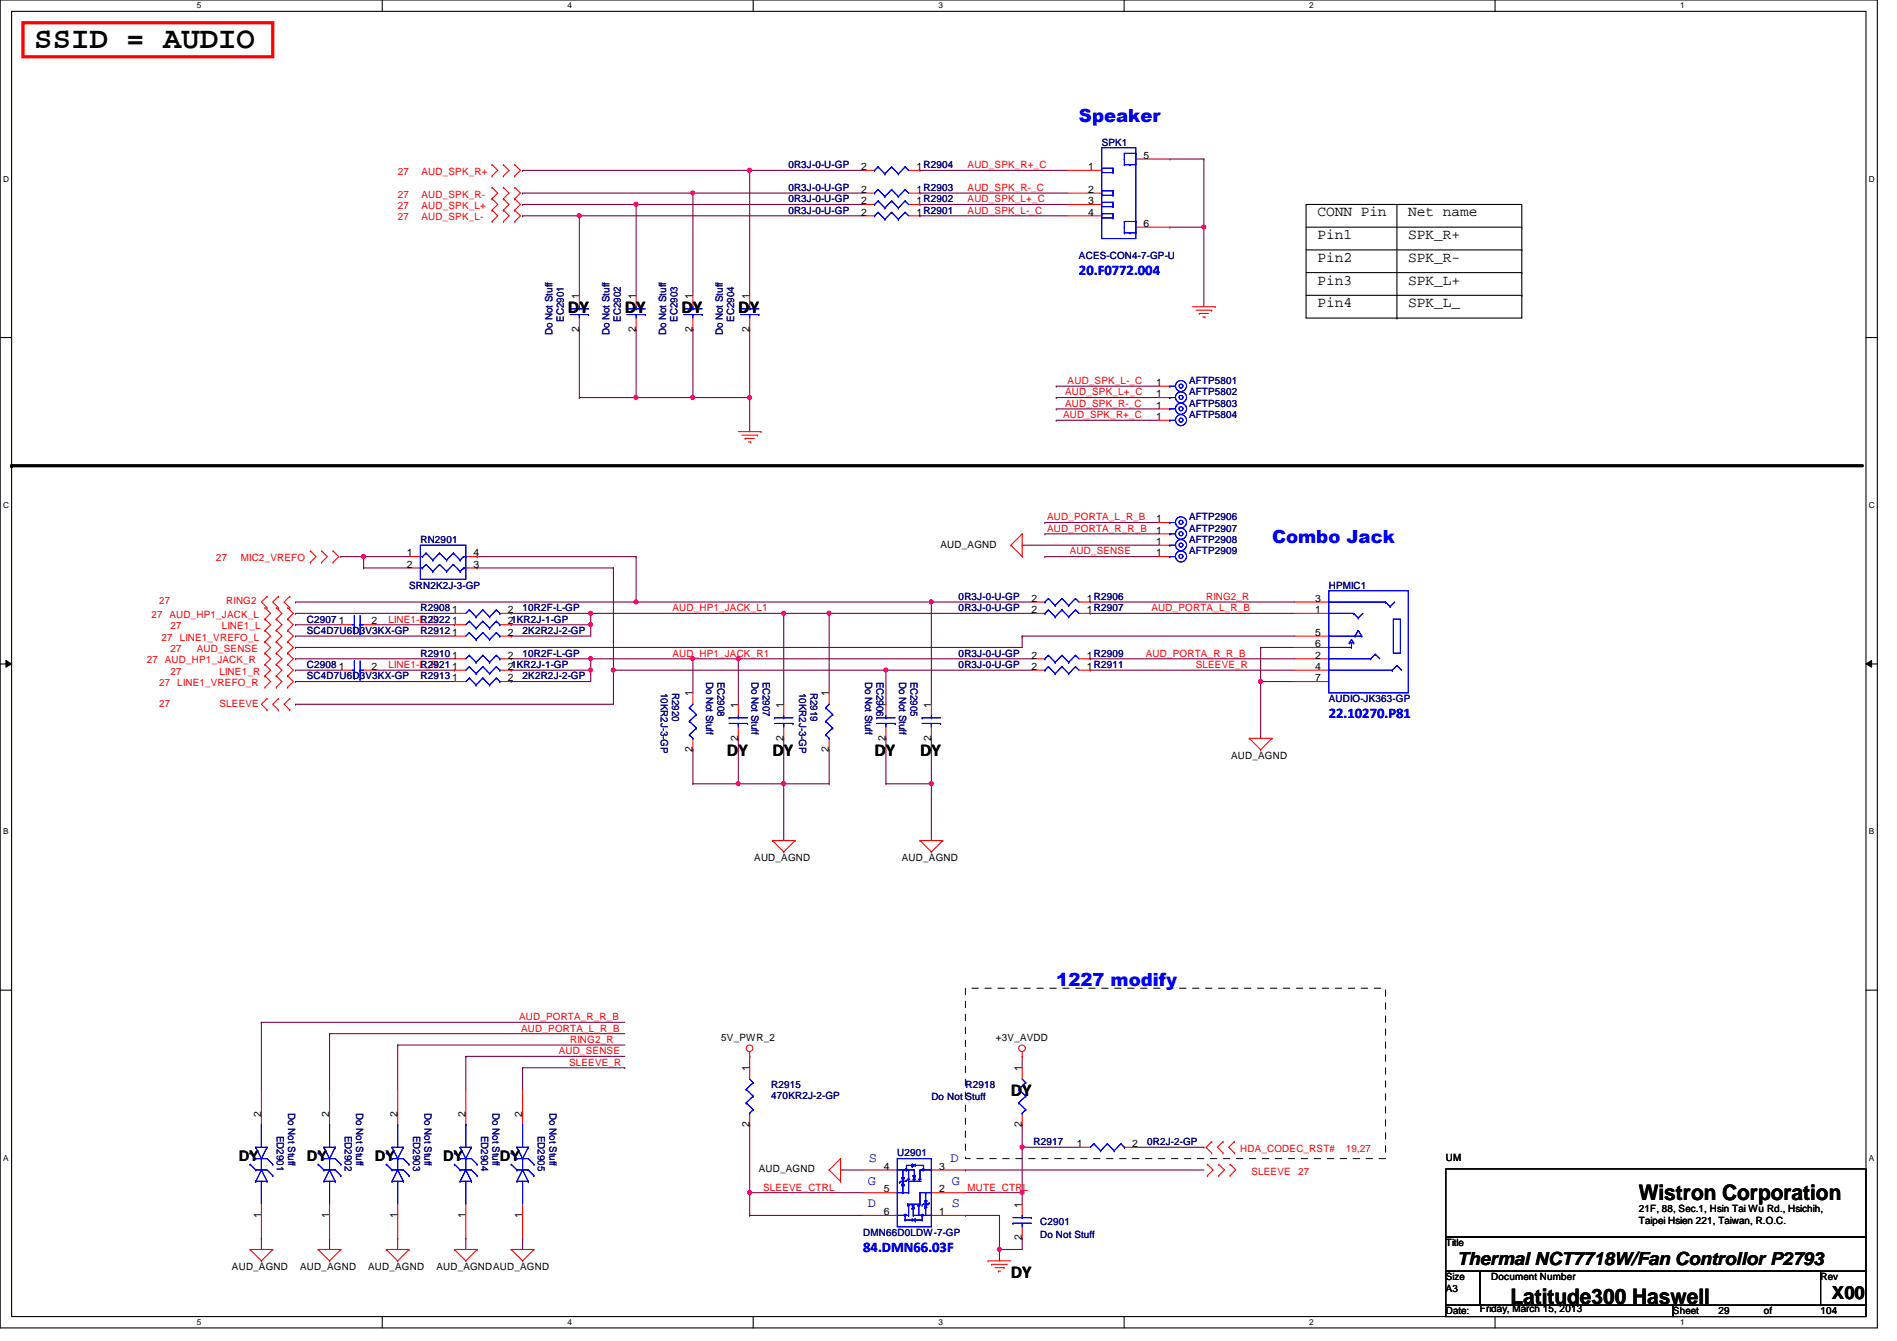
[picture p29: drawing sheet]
<svg xmlns="http://www.w3.org/2000/svg" width="297mm" height="210mm" viewBox="0 0 297 210" stroke-linecap="round" stroke-linejoin="round" font-family="sans-serif">
<defs><g id="words">
<text font-size="4.8" x="5.4" y="7.6">SSID = AUDIO</text>
<g font-size="3.3">
<text x="256.6" y="187.9">Wistron Corporation</text>
<text x="236.5" y="204">Latitude300 Haswell</text>
</g>
<g font-size="2.8" fill="#00f">
<text x="168.9" y="19.1">Speaker</text>
<text x="199.2" y="84.9">Combo Jack</text>
<text x="165.4" y="154.3">1227 modify</text>
</g>
<g font-size="2.8">
<text x="88.9" y="48.9">DY</text>
<text x="97.8" y="48.9">DY</text>
<text x="106.7" y="48.9">DY</text>
<text x="115.6" y="48.9">DY</text>
<text x="113.8" y="118.3">DY</text>
<text x="120.9" y="118.3">DY</text>
<text x="136.9" y="118.3">DY</text>
<text x="144.1" y="118.3">DY</text>
<text x="158.3" y="171.6">DY</text>
<text x="228.2" y="198">Thermal NCT7718W/Fan Controllor P2793</text>
<text x="158.3" y="200.1">DY</text>
<text x="286.8" y="203.4">X00</text>
</g>
<g font-size="2.3">
<text x="206.3" y="33.9">CONN Pin</text>
<text x="220.5" y="33.9">Net name</text>
<text x="206.3" y="37.4">Pin1</text>
<text x="206.3" y="41">Pin2</text>
<text x="220.5" y="41">SPK_R-</text>
<text x="220.5" y="37.4">SPK_R+</text>
<text x="206.3" y="44.5">Pin3</text>
<text x="220.5" y="44.5">SPK_L+</text>
<text x="206.3" y="48.1">Pin4</text>
<text x="220.5" y="48.1">SPK_L_</text>
<text x="37.4" y="181.7">DY</text>
<text x="48" y="181.7">DY</text>
<text x="58.7" y="181.7">DY</text>
<text x="69.4" y="181.7">DY</text>
<text x="78.3" y="181.7">DY</text>
</g>
<g font-size="2.3" fill="#00f">
<text x="168.9" y="43.1">20.F0772.004</text>
<text x="208.1" y="112.4">22.10270.P81</text>
<text x="135.2" y="196">84.DMN66.03F</text>
</g>
<g font-size="2.1" fill="#00f">
<text x="135.9" y="185.5">G</text>
<text x="136.1" y="181.9">S</text>
<text x="148.8" y="181.9">D</text>
<text x="149.1" y="185.5">G</text>
<text x="135.9" y="188.9">D</text>
<text x="149.1" y="188.9">S</text>
</g>
<g font-size="1.6" fill="#000080">
<text x="172.5" y="22.8">SPK1</text>
<text x="123.4" y="26.3">0R3J-0-U-GP</text>
<text x="123.4" y="29.9">0R3J-0-U-GP</text>
<text x="123.4" y="31.7">0R3J-0-U-GP</text>
<text x="123.4" y="33.4">0R3J-0-U-GP</text>
<text x="168.9" y="40.6">ACES-CON4-7-GP-U</text>
<text x="86.5" y="52.5" transform="rotate(-90 86.5 52.5)">Do Not Stuff</text>
<text x="88.3" y="50.3" transform="rotate(-90 88.3 50.3)">EC2901</text>
<text x="95.4" y="52.5" transform="rotate(-90 95.4 52.5)">Do Not Stuff</text>
<text x="97.2" y="50.3" transform="rotate(-90 97.2 50.3)">EC2902</text>
<text x="104.3" y="52.5" transform="rotate(-90 104.3 52.5)">Do Not Stuff</text>
<text x="106.1" y="50.3" transform="rotate(-90 106.1 50.3)">EC2903</text>
<text x="113.2" y="52.5" transform="rotate(-90 113.2 52.5)">Do Not Stuff</text>
<text x="115" y="50.3" transform="rotate(-90 115 50.3)">EC2904</text>
<text x="186.2" y="60.1">AFTP5801</text>
<text x="186.2" y="61.9">AFTP5802</text>
<text x="186.2" y="63.7">AFTP5803</text>
<text x="186.2" y="65.4">AFTP5804</text>
<text x="186.2" y="81.4">AFTP2906</text>
<text x="186.2" y="83.2">AFTP2907</text>
<text x="65.8" y="85">RN2901</text>
<text x="186.2" y="86.8">AFTP2909</text>
<text x="186.2" y="85">AFTP2908</text>
<text x="64" y="92.1">SRN2K2J-3-GP</text>
<text x="65.8" y="95.7">R2908</text>
<text x="81.8" y="95.7">10R2F-L-GP</text>
<text x="150.1" y="95.7">0R3J-0-U-GP</text>
<text x="150.1" y="93.9">0R3J-0-U-GP</text>
<text x="208.1" y="92.1">HPMIC1</text>
<text x="48" y="97.5">C2907</text>
<text x="48" y="99.2">SC4D7U6D3V3KX-GP</text>
<text x="65.8" y="97.5">R2922</text>
<text x="65.8" y="99.2">R2912</text>
<text x="81.8" y="99.2">2K2R2J-2-GP</text>
<text x="48" y="104.6">C2908</text>
<text x="48" y="106.3">SC4D7U6D3V3KX-GP</text>
<text x="65.8" y="104.6">R2921</text>
<text x="65.8" y="102.8">R2910</text>
<text x="65.8" y="106.3">R2913</text>
<text x="81.8" y="102.8">10R2F-L-GP</text>
<text x="81.8" y="106.3">2K2R2J-2-GP</text>
<text x="110.6" y="106.7" transform="rotate(90 110.6 106.7)">Do Not Stuff</text>
<text x="112.3" y="106.7" transform="rotate(90 112.3 106.7)">EC2908</text>
<text x="117.7" y="106.7" transform="rotate(90 117.7 106.7)">Do Not Stuff</text>
<text x="119.5" y="106.7" transform="rotate(90 119.5 106.7)">EC2907</text>
<text x="135.5" y="106.7" transform="rotate(90 135.5 106.7)">Do Not Stuff</text>
<text x="137.2" y="106.7" transform="rotate(90 137.2 106.7)">EC2906</text>
<text x="140.8" y="106.7" transform="rotate(90 140.8 106.7)">Do Not Stuff</text>
<text x="142.6" y="106.7" transform="rotate(90 142.6 106.7)">EC2905</text>
<text x="150.1" y="104.6">0R3J-0-U-GP</text>
<text x="150.1" y="102.8">0R3J-0-U-GP</text>
<text x="103.5" y="108.5" transform="rotate(90 103.5 108.5)">10KR2J-3-GP</text>
<text x="105.2" y="108.5" transform="rotate(90 105.2 108.5)">R2920</text>
<text x="125.1" y="108.5" transform="rotate(90 125.1 108.5)">10KR2J-3-GP</text>
<text x="126.9" y="108.5" transform="rotate(90 126.9 108.5)">R2919</text>
<text x="208.1" y="109.9">AUDIO-JK363-GP</text>
<text x="120.8" y="170.3">R2915</text>
<text x="120.8" y="172">470KR2J-2-GP</text>
<text x="145.8" y="172.1">Do Not Stuff</text>
<text x="151.2" y="170.3">R2918</text>
<text x="43.3" y="177.8" transform="rotate(90 43.3 177.8)">ED2901</text>
<text x="45.1" y="174.2" transform="rotate(90 45.1 174.2)">Do Not Stuff</text>
<text x="54" y="177.8" transform="rotate(90 54 177.8)">ED2902</text>
<text x="55.8" y="174.2" transform="rotate(90 55.8 174.2)">Do Not Stuff</text>
<text x="64.7" y="177.8" transform="rotate(90 64.7 177.8)">ED2903</text>
<text x="66.5" y="174.2" transform="rotate(90 66.5 174.2)">Do Not Stuff</text>
<text x="75.4" y="177.8" transform="rotate(90 75.4 177.8)">ED2904</text>
<text x="77.1" y="174.2" transform="rotate(90 77.1 174.2)">Do Not Stuff</text>
<text x="84.2" y="177.8" transform="rotate(90 84.2 177.8)">ED2905</text>
<text x="86" y="174.2" transform="rotate(90 86 174.2)">Do Not Stuff</text>
<text x="161.8" y="179.2">R2917</text>
<text x="179.6" y="179.2">0R2J-2-GP</text>
<text x="140.5" y="181">U2901</text>
<text x="162.9" y="191.7">C2901</text>
<text x="135.2" y="193.5">DMN66D0LDW-7-GP</text>
<text x="162.9" y="193.8">Do Not Stuff</text>
</g>
<g font-size="1.6" fill="#f00">
<text x="62.3" y="27.4">27</text>
<text x="66" y="27.4">AUD_SPK_R+</text>
<text x="151.5" y="26.3">AUD_SPK_R+_C</text>
<text x="151.5" y="29.9">AUD_SPK_R-_C</text>
<text x="62.3" y="34.5">27</text>
<text x="62.3" y="32.7">27</text>
<text x="62.3" y="30.9">27</text>
<text x="66" y="34.5">AUD_SPK_L-</text>
<text x="66" y="32.7">AUD_SPK_L+</text>
<text x="66" y="30.9">AUD_SPK_R-</text>
<text x="151.5" y="33.4">AUD_SPK_L-_C</text>
<text x="151.5" y="31.7">AUD_SPK_L+_C</text>
<text x="166.5" y="65.4">AUD_SPK_R+_C</text>
<text x="166.8" y="63.7">AUD_SPK_R-_C</text>
<text x="166.8" y="61.9">AUD_SPK_L+_C</text>
<text x="167.2" y="60.1">AUD_SPK_L-_C</text>
<text x="164" y="83.2">AUD_PORTA_R_R_B</text>
<text x="164" y="81.4">AUD_PORTA_L_R_B</text>
<text x="33.8" y="87.8">27</text>
<text x="37.7" y="87.8">MIC2_VREFO</text>
<text x="167.5" y="86.8">AUD_SENSE</text>
<text x="24.9" y="94.6">27</text>
<text x="35.4" y="94.6">RING2</text>
<text x="105.3" y="95.7">AUD_HP1_JACK_L1</text>
<text x="180.3" y="95.7">AUD_PORTA_L_R_B</text>
<text x="188.8" y="93.9">RING2_R</text>
<text x="23.7" y="96.7">27 AUD_HP1_JACK_L</text>
<text x="25.3" y="100.3">27</text>
<text x="26.7" y="98.5">27</text>
<text x="28.1" y="100.3">LINE1_VREFO_L</text>
<text x="34.7" y="98.5">LINE1_L</text>
<text x="60.8" y="97.5">LINE1-L_C</text>
<text x="23" y="103.8">27 AUD_HP1_JACK_R</text>
<text x="24.9" y="107.4">27 LINE1_VREFO_R</text>
<text x="26.7" y="105.6">27</text>
<text x="26.7" y="102.1">27</text>
<text x="30.8" y="102.1">AUD_SENSE</text>
<text x="34.4" y="105.6">LINE1_R</text>
<text x="60.8" y="104.6">LINE1-L_R</text>
<text x="105.3" y="102.8">AUD_HP1_JACK_R1</text>
<text x="179.4" y="102.8">AUD_PORTA_R_R_B</text>
<text x="187.2" y="104.6">SLEEVE_R</text>
<text x="24.9" y="110.6">27</text>
<text x="34.4" y="110.6">SLEEVE</text>
<text x="81.3" y="159.7">AUD_PORTA_R_R_B</text>
<text x="81.6" y="161.5">AUD_PORTA_L_R_B</text>
<text x="87.5" y="165">AUD_SENSE</text>
<text x="89.1" y="166.8">SLEEVE_R</text>
<text x="89.3" y="163.2">RING2_R</text>
<text x="194.2" y="180.3">HDA_CODEC_RST#</text>
<text x="196" y="183.9">SLEEVE</text>
<text x="203.3" y="183.9">27</text>
<text x="210.7" y="180.3">19,27</text>
<text x="119.5" y="186.4">SLEEVE_CTRL</text>
<text x="151.5" y="186.4">MUTE_CTRL</text>
</g>
<g font-size="1.6">
<text x="134.8" y="26.6">2</text>
<text x="143.5" y="26.6">1R2904</text>
<text x="170.4" y="26.6">1</text>
<text x="179.1" y="24.8">5</text>
<text x="134.8" y="32">2</text>
<text x="134.8" y="30.2">2</text>
<text x="134.8" y="33.7">2</text>
<text x="143.5" y="32">1R2902</text>
<text x="143.5" y="30.2">1R2903</text>
<text x="143.5" y="33.7">1R2901</text>
<text x="170.4" y="33.7">4</text>
<text x="170.4" y="32">3</text>
<text x="170.4" y="30.2">2</text>
<text x="179.1" y="35.5">6</text>
<text x="90.7" y="46.8" transform="rotate(-90 90.7 46.8)">1</text>
<text x="99.6" y="46.8" transform="rotate(-90 99.6 46.8)">1</text>
<text x="108.5" y="46.8" transform="rotate(-90 108.5 46.8)">1</text>
<text x="117.3" y="46.8" transform="rotate(-90 117.3 46.8)">1</text>
<text x="90.7" y="51.9" transform="rotate(-90 90.7 51.9)">2</text>
<text x="99.6" y="51.9" transform="rotate(-90 99.6 51.9)">2</text>
<text x="108.5" y="51.9" transform="rotate(-90 108.5 51.9)">2</text>
<text x="117.3" y="51.9" transform="rotate(-90 117.3 51.9)">2</text>
<text x="181.1" y="60.4">1</text>
<text x="181.1" y="62.2">1</text>
<text x="181.1" y="64">1</text>
<text x="181.1" y="65.7">1</text>
<text x="181.1" y="81.7">1</text>
<text x="181.1" y="83.5">1</text>
<text x="63.7" y="87.1">1</text>
<text x="63.7" y="88.9">2</text>
<text x="74.2" y="88.9">3</text>
<text x="74.2" y="87.1">4</text>
<text x="147.3" y="85.7">AUD_AGND</text>
<text x="181.1" y="87.1">1</text>
<text x="181.1" y="85.3">1</text>
<text x="70.8" y="96">1</text>
<text x="79.5" y="96">2</text>
<text x="161.5" y="96">2</text>
<text x="161.5" y="94.2">2</text>
<text x="170.2" y="96">1R2907</text>
<text x="170.2" y="94.2">1R2906</text>
<text x="205.9" y="94.2">3</text>
<text x="205.9" y="96">1</text>
<text x="53" y="97.7">1</text>
<text x="58.2" y="97.7">2</text>
<text x="70.8" y="97.7">1</text>
<text x="70.8" y="99.5">1</text>
<text x="79.5" y="97.7">21KR2J-1-GP</text>
<text x="79.5" y="99.5">2</text>
<text x="205.9" y="99.5">5</text>
<text x="205.9" y="101.3">6</text>
<text x="53" y="104.9">1</text>
<text x="58.2" y="104.9">2</text>
<text x="70.8" y="104.9">1</text>
<text x="70.8" y="103.1">1</text>
<text x="70.8" y="106.6">1</text>
<text x="79.5" y="104.9">21KR2J-1-GP</text>
<text x="79.5" y="103.1">2</text>
<text x="79.5" y="106.6">2</text>
<text x="161.5" y="104.9">2</text>
<text x="161.5" y="103.1">2</text>
<text x="170.2" y="104.9">1R2911</text>
<text x="170.2" y="103.1">1R2909</text>
<text x="205.9" y="103.1">2</text>
<text x="205.9" y="104.9">4</text>
<text x="205.9" y="106.6">7</text>
<text x="108.5" y="109" transform="rotate(-90 108.5 109)">1</text>
<text x="115.6" y="110.8" transform="rotate(-90 115.6 110.8)">1</text>
<text x="122.7" y="110.8" transform="rotate(-90 122.7 110.8)">1</text>
<text x="129.8" y="109" transform="rotate(-90 129.8 109)">1</text>
<text x="138.7" y="110.8" transform="rotate(-90 138.7 110.8)">1</text>
<text x="145.8" y="110.8" transform="rotate(-90 145.8 110.8)">1</text>
<text x="108.5" y="117.7" transform="rotate(-90 108.5 117.7)">2</text>
<text x="115.6" y="115.9" transform="rotate(-90 115.6 115.9)">2</text>
<text x="122.7" y="115.9" transform="rotate(-90 122.7 115.9)">2</text>
<text x="129.8" y="117.7" transform="rotate(-90 129.8 117.7)">2</text>
<text x="138.7" y="115.9" transform="rotate(-90 138.7 115.9)">2</text>
<text x="145.8" y="115.9" transform="rotate(-90 145.8 115.9)">2</text>
<text x="192.8" y="118.8">AUD_AGND</text>
<text x="118.1" y="134.8">AUD_AGND</text>
<text x="141.2" y="134.8">AUD_AGND</text>
<text x="112.9" y="162.9">5V_PWR_2</text>
<text x="117.3" y="167.7" transform="rotate(-90 117.3 167.7)">1</text>
<text x="156" y="162.9">+3V_AVDD</text>
<text x="160" y="167.7" transform="rotate(-90 160 167.7)">1</text>
<text x="40.9" y="174.8" transform="rotate(-90 40.9 174.8)">2</text>
<text x="51.6" y="174.8" transform="rotate(-90 51.6 174.8)">2</text>
<text x="62.2" y="174.8" transform="rotate(-90 62.2 174.8)">2</text>
<text x="72.9" y="174.8" transform="rotate(-90 72.9 174.8)">2</text>
<text x="81.8" y="174.8" transform="rotate(-90 81.8 174.8)">2</text>
<text x="117.3" y="176.4" transform="rotate(-90 117.3 176.4)">2</text>
<text x="160" y="176.4" transform="rotate(-90 160 176.4)">2</text>
<text x="168.6" y="179.5">1</text>
<text x="177.3" y="179.5">2</text>
<text x="118.8" y="183.5">AUD_AGND</text>
<text x="138.4" y="183.1">4</text>
<text x="147.1" y="183.1">3</text>
<text x="226.4" y="181.7">UM</text>
<text x="40.9" y="190.6" transform="rotate(-90 40.9 190.6)">1</text>
<text x="51.6" y="190.6" transform="rotate(-90 51.6 190.6)">1</text>
<text x="62.2" y="190.6" transform="rotate(-90 62.2 190.6)">1</text>
<text x="72.9" y="190.6" transform="rotate(-90 72.9 190.6)">1</text>
<text x="81.8" y="190.6" transform="rotate(-90 81.8 190.6)">1</text>
<text x="138.4" y="186.6">5</text>
<text x="138.4" y="190.2">6</text>
<text x="147.1" y="190.2">1</text>
<text x="147.1" y="186.6">2</text>
<text x="160" y="189" transform="rotate(-90 160 189)">1</text>
<text x="256.6" y="189.7">21F, 88, Sec.1, Hsin Tai Wu Rd., Hsichih,</text>
<text x="256.6" y="191.6">Taipei Hsien 221, Taiwan, R.O.C.</text>
<text x="160" y="194.1" transform="rotate(-90 160 194.1)">2</text>
<text x="226.4" y="195.1">Title</text>
<text x="36.3" y="198.8">AUD_AGND</text>
<text x="47" y="198.8">AUD_AGND</text>
<text x="57.7" y="198.8">AUD_AGND</text>
<text x="68.3" y="198.8">AUD_AGNDAUD_AGND</text>
<text x="226.4" y="200.4">Size</text>
<text x="226.4" y="202.2">A3</text>
<text x="233.5" y="200.4">Document Number</text>
<text x="285.1" y="200.4">Rev</text>
<text x="226.4" y="205.7">Date:</text>
<text x="231.7" y="205.4">Friday, March 15, 2013</text>
<text x="262" y="205.7">Sheet</text>
<text x="269.1" y="205.7">29</text>
<text x="276.2" y="205.7">of</text>
<text x="285.1" y="205.7">104</text>
</g>
<g font-size="1.3">
<text x="30.8" y="1.3">5</text>
<text x="88.9" y="1.3">4</text>
<text x="146.9" y="1.3">3</text>
<text x="205" y="1.3">2</text>
<text x="263.1" y="1.3">1</text>
<text x=".5" y="28.4">D</text>
<text x="292.6" y="28.4">D</text>
<text x=".5" y="79.5">C</text>
<text x="292.6" y="79.5">C</text>
<text x=".5" y="130.6">B</text>
<text x="292.6" y="130.6">B</text>
<text x=".5" y="181.7">A</text>
<text x="292.6" y="181.7">A</text>
<text x="30.8" y="207.4">5</text>
<text x="88.9" y="207.4">4</text>
<text x="146.9" y="207.4">3</text>
<text x="205" y="207.4">2</text>
<text x="263.1" y="207.4">1</text>
</g>
</g></defs>
<path d="M0 0h294v207.9h-294zM1.8 1.8h290.4v204.3h-290.4z" fill="none" stroke="#000" stroke-width=".17"/>
<g fill="#fff">
<path d="M30.8 .2h.7v1.4h-.7z"/>
<path d="M30.8 206.2h.7v1.4h-.7z"/>
</g>
<path d="M59.9 0v1.8M59.9 206.1v1.8" fill="none" stroke="#000" stroke-width=".17"/>
<g fill="#fff">
<path d="M88.9 .2h.6v1.4h-.6z"/>
<path d="M88.9 206.2h.6v1.4h-.6z"/>
</g>
<path d="M117.9 0v1.8M117.9 206.1v1.8" fill="none" stroke="#000" stroke-width=".17"/>
<g fill="#fff">
<path d="M146.9 .2h.7v1.4h-.7z"/>
<path d="M146.9 206.2h.7v1.4h-.7z"/>
</g>
<path d="M176 0v1.8M176 206.1v1.8" fill="none" stroke="#000" stroke-width=".17"/>
<g fill="#fff">
<path d="M205 .2h.7v1.4h-.7z"/>
<path d="M205 206.2h.7v1.4h-.7z"/>
</g>
<path d="M234.1 0v1.8M234.1 206.1v1.8" fill="none" stroke="#000" stroke-width=".17"/>
<g fill="#fff">
<path d="M263.1 .2h.7v1.4h-.7z"/>
<path d="M263.1 206.2h.7v1.4h-.7z"/>
<path d="M.5 27.3h.9v1.4h-.9z"/>
<path d="M292.6 27.3h.9v1.4h-.9z"/>
<path d="M.5 78.4h.9v1.4h-.9z"/>
<path d="M292.6 78.4h.9v1.4h-.9z"/>
</g>
<path d="M0 52.8h1.8M292.2 52.8h1.8" fill="none" stroke="#000" stroke-width=".17"/>
<g fill="#fff">
<path d="M.5 129.5h.8v1.4h-.8z"/>
<path d="M292.6 129.5h.9v1.4h-.9z"/>
</g>
<path d="M0 103.9h1.8M292.2 103.9h1.8" fill="none" stroke="#000" stroke-width=".17"/>
<path d="M.9 103.4l.9 .5-.9 .5zM292.2 103.9l.9-.5v1z" fill="#000"/>
<path d="M.9 103.4l.9 .5-.9 .5zM292.2 103.9l.9-.5v1z" fill="none" stroke="#000" stroke-width=".16"/>
<g fill="#fff">
<path d="M.5 180.5h.8v1.4h-.8z"/>
<path d="M292.6 180.5h.9v1.4h-.9z"/>
</g>
<path d="M0 155h1.8M292.2 155h1.8" fill="none" stroke="#000" stroke-width=".17"/>
<g fill="none" stroke="#800040" stroke-width=".17">
<path d="M144.1 33.8h.1M144.1 33.8h23.1M46.3 97.8h.1M46.3 94.2h.1M46.3 96h.1M46.3 99.6h.1M46.3 94.2h53.3M46.3 97.8h7.1M46.3 96h24.9M46.3 99.6h24.9M74.7 88.9h.1M74.7 88.9h21.4"/>
<path d="M92.5 97.8h.1M92.5 97.8v1.8M96.1 88.9h.1M96.1 88.9v16M145.8 94.2h.1M145.8 94.2h16M170.7 96h.1M170.7 94.2h.1M170.7 94.2h32M170.7 96h32M46.3 103.1h.1M46.3 101.3h.1"/>
<path d="M46.3 103.1h24.9M46.3 101.3h113.8M80 103.1h.1M80 103.1h12.5M197.4 101.3h.1M197.4 101.3h5.3M51.6 161.8h.1M51.6 161.8v8.9M62.3 163.6h.1M62.3 163.6h35.5M72.9 165.4h.1M72.9 165.4v5.3"/>
<path d="M81.8 167.1h.1M81.8 167.1v3.6M72.9 193.8h.1M72.9 193.8v1.8M81.8 193.8h.1M81.8 193.8v1.8"/>
</g>
<circle cx="92.5" cy="97.8" r=".32" fill="#f0f"/>
<circle cx="92.5" cy="97.8" r=".32" fill="none" stroke="#f0f" stroke-width=".17"/>
<g fill="none" stroke="#800040" stroke-width=".17">
<path d="M56.9 87.1h.1M56.9 87.1h7.1M74.7 87.1h.1M74.7 87.1h24.9M80 99.6h.1M80 96h.1M80 99.6h12.5M80 96h12.5M99.6 87.1h.1M99.6 87.1v7.1M46.3 104.9h.1M46.3 104.9h7.1"/>
<path d="M115.6 103.1h.1M115.6 103.1h46.2"/>
</g>
<circle cx="115.6" cy="103.1" r=".32" fill="#f0f"/>
<circle cx="115.6" cy="103.1" r=".32" fill="none" stroke="#f0f" stroke-width=".17"/>
<path d="M122.7 96h.1M122.7 96v14.2M129.8 96h.1M129.8 96h32M92.5 104.9h.1M92.5 104.9v1.8M96.1 104.9h.1M96.1 104.9v5.3M115.6 103.1h.1M115.6 103.1v7.1" fill="none" stroke="#800040" stroke-width=".17"/>
<circle cx="92.5" cy="104.9" r=".32" fill="#f0f"/>
<circle cx="92.5" cy="104.9" r=".32" fill="none" stroke="#f0f" stroke-width=".17"/>
<g fill="none" stroke="#800040" stroke-width=".17">
<path d="M46.3 106.7h.1M46.3 110.2h.1M46.3 106.7h24.9M46.3 110.2h49.8M80 106.7h.1M80 106.7h12.5M108.5 103.1h.1M108.5 103.1h7.1M115.6 115.6h.1M115.6 115.6v7.1M138.7 115.6h.1M138.7 115.6v7.1"/>
<path d="M115.6 122.7h.1M115.6 122.7h7.1"/>
</g>
<circle cx="115.6" cy="122.7" r=".32" fill="#f0f"/>
<circle cx="115.6" cy="122.7" r=".32" fill="none" stroke="#f0f" stroke-width=".17"/>
<path d="M122.7 122.7h.1M122.7 122.7v8.9" fill="none" stroke="#800040" stroke-width=".17"/>
<circle cx="122.7" cy="122.7" r=".32" fill="#f0f"/>
<circle cx="122.7" cy="122.7" r=".32" fill="none" stroke="#f0f" stroke-width=".17"/>
<path d="M144.1 32h.1M144.1 32h23.1M138.7 104.9h.1M138.7 104.9h23.1M138.7 104.9v5.3M145.8 115.6h.1M145.8 115.6v16M145.8 122.7h.1" fill="none" stroke="#800040" stroke-width=".17"/>
<circle cx="145.8" cy="122.7" r=".32" fill="#f0f"/>
<circle cx="145.8" cy="122.7" r=".32" fill="none" stroke="#f0f" stroke-width=".17"/>
<path d="M99.6 32h.1M99.6 32h35.6M138.7 122.7h.1M138.7 122.7h7.1" fill="none" stroke="#800040" stroke-width=".17"/>
<circle cx="99.6" cy="32" r=".32" fill="#f0f"/>
<circle cx="99.6" cy="32" r=".32" fill="none" stroke="#f0f" stroke-width=".17"/>
<path d="M53.4 87.1h.1M53.4 87.1h3.5M56.9 88.9h.1M56.9 88.9h7.1M99.6 94.2h.1M99.6 94.2h46.2M122.7 115.6h.1M122.7 115.6v7.1M197.4 106.7h.1M197.4 106.7h5.3" fill="none" stroke="#800040" stroke-width=".17"/>
<circle cx="145.8" cy="94.2" r=".32" fill="#f0f"/>
<circle cx="145.8" cy="94.2" r=".32" fill="none" stroke="#f0f" stroke-width=".17"/>
<circle cx="99.6" cy="94.2" r=".32" fill="#f0f"/>
<circle cx="99.6" cy="94.2" r=".32" fill="none" stroke="#f0f" stroke-width=".17"/>
<path d="M145.8 94.2h.1M145.8 94.2v16M197.4 106.7h.1M197.4 106.7v8.9" fill="none" stroke="#800040" stroke-width=".17"/>
<circle cx="197.4" cy="106.7" r=".32" fill="#f0f"/>
<circle cx="197.4" cy="106.7" r=".32" fill="none" stroke="#f0f" stroke-width=".17"/>
<path d="M96.1 104.9h.1M96.1 104.9h42.6" fill="none" stroke="#800040" stroke-width=".17"/>
<circle cx="138.7" cy="104.9" r=".32" fill="#f0f"/>
<circle cx="138.7" cy="104.9" r=".32" fill="none" stroke="#f0f" stroke-width=".17"/>
<circle cx="96" cy="104.9" r=".32" fill="#f0f"/>
<circle cx="96" cy="104.9" r=".32" fill="none" stroke="#f0f" stroke-width=".17"/>
<path d="M92.5 96h.1M92.5 96h30.2M170.7 104.9h.1M170.7 104.9h32" fill="none" stroke="#800040" stroke-width=".17"/>
<circle cx="92.5" cy="96" r=".32" fill="#f0f"/>
<circle cx="92.5" cy="96" r=".32" fill="none" stroke="#f0f" stroke-width=".17"/>
<path d="M56.9 87.1h.1M56.9 87.1v1.8" fill="none" stroke="#800040" stroke-width=".17"/>
<circle cx="56.9" cy="87.1" r=".32" fill="#f0f"/>
<circle cx="56.9" cy="87.1" r=".32" fill="none" stroke="#f0f" stroke-width=".17"/>
<g fill="none" stroke="#800040" stroke-width=".17">
<path d="M117.4 26.7h.1M117.4 26.7h17.8M144.1 26.7h.1M144.1 26.7h23.1M183.2 24.9h.1M183.2 24.9h5.3M188.5 35.6h.1M188.5 35.6v12.4M160.1 99.6h.1M160.1 99.6h42.6M160.1 99.6v1.7M170.7 103.1h.1"/>
<path d="M170.7 103.1h32M62.3 163.6h.1M62.3 163.6v7.1"/>
</g>
<circle cx="188.5" cy="35.5" r=".32" fill="#f0f"/>
<circle cx="188.5" cy="35.5" r=".32" fill="none" stroke="#f0f" stroke-width=".17"/>
<path d="M90.7 33.8h.1M90.7 33.8h44.5M144.1 30.2h.1M144.1 30.2h23.1M40.9 160h.1M40.9 160h56.9M72.9 165.4h.1M72.9 165.4h24.9M40.9 193.8h.1M40.9 193.8v1.8" fill="none" stroke="#800040" stroke-width=".17"/>
<circle cx="90.7" cy="33.8" r=".32" fill="#f0f"/>
<circle cx="90.7" cy="33.8" r=".32" fill="none" stroke="#f0f" stroke-width=".17"/>
<g fill="none" stroke="#800040" stroke-width=".17">
<path d="M108.5 30.2h.1M108.5 30.2h26.7M183.2 35.6h.1M183.2 35.6h5.3M160.1 85.3h.1M160.1 85.3h21.3M163.6 87.1h.1M163.6 83.6h.1M163.6 81.8h.1M163.6 87.1h17.8M163.6 83.6h17.8M163.6 81.8h17.8"/>
<path d="M51.6 161.8h.1M51.6 161.8h46.2M51.6 193.8h.1M51.6 193.8v1.8"/>
</g>
<circle cx="108.5" cy="30.2" r=".32" fill="#f0f"/>
<circle cx="108.5" cy="30.2" r=".32" fill="none" stroke="#f0f" stroke-width=".17"/>
<g fill="none" stroke="#800040" stroke-width=".17">
<path d="M188.5 24.9h.1M188.5 24.9v10.7M165.4 60.5h.1M165.4 64h.1M165.4 65.8h.1M165.4 62.2h.1M165.4 60.5h16M165.4 64h16M165.4 65.8h16M165.4 62.2h16M108.5 103.1h.1M108.5 103.1v5.4"/>
<path d="M40.9 160h.1M40.9 160v10.7M81.8 167.1h16M97.8 167.1h.1M62.3 193.8h.1M62.3 193.8v1.8"/>
</g>
<circle cx="108.5" cy="103.1" r=".32" fill="#f0f"/>
<circle cx="108.5" cy="103.1" r=".32" fill="none" stroke="#f0f" stroke-width=".17"/>
<path d="M92.5 103.1h.1M92.5 103.1h16M108.5 117.3h.1M108.5 117.3v5.4M108.5 122.7h.1M108.5 122.7h7.1" fill="none" stroke="#800040" stroke-width=".17"/>
<circle cx="92.5" cy="103.1" r=".32" fill="#f0f"/>
<circle cx="92.5" cy="103.1" r=".32" fill="none" stroke="#f0f" stroke-width=".17"/>
<path d="M129.8 96h.1M129.8 96v12.5" fill="none" stroke="#800040" stroke-width=".17"/>
<circle cx="129.8" cy="96" r=".32" fill="#f0f"/>
<circle cx="129.8" cy="96" r=".32" fill="none" stroke="#f0f" stroke-width=".17"/>
<path d="M122.7 96h.1M122.7 96h7.1" fill="none" stroke="#800040" stroke-width=".17"/>
<circle cx="122.7" cy="96" r=".32" fill="#f0f"/>
<circle cx="122.7" cy="96" r=".32" fill="none" stroke="#f0f" stroke-width=".17"/>
<g fill="none" stroke="#800040" stroke-width=".17">
<path d="M90.7 33.8h.1M90.7 33.8v12.4M99.6 32h.1M99.6 32v14.2M117.4 26.7h.1M117.4 26.7v19.5M117.4 51.6h.1M117.4 51.6v10.6M90.7 62.2h.1M90.7 62.2h17.8M99.6 62.2h.1M58.7 97.8h12.5"/>
<path d="M71.2 97.8h.1M80 97.8h.1M92.5 96h.1M92.5 96v1.8h-12.5M58.7 104.9h12.5M71.2 104.9h.1M80 104.9h.1M92.5 103.1h.1M92.5 103.1v1.8h-12.5M129.8 117.3v5.4M122.7 122.7h.1M122.7 122.7h7.1"/>
<path d="M129.8 122.7h.1"/>
</g>
<circle cx="117.4" cy="26.6" r=".32" fill="#f0f"/>
<circle cx="117.4" cy="26.6" r=".32" fill="none" stroke="#f0f" stroke-width=".17"/>
<path d="M108.5 30.2h.1M108.5 30.2v16M90.7 51.6h.1M90.7 51.6v10.6M99.6 51.6h.1M99.6 51.6v10.6M108.5 62.2h.1M108.5 62.2h8.9" fill="none" stroke="#800040" stroke-width=".17"/>
<circle cx="99.6" cy="62.2" r=".32" fill="#f0f"/>
<circle cx="99.6" cy="62.2" r=".32" fill="none" stroke="#f0f" stroke-width=".17"/>
<path d="M108.5 51.6h.1M108.5 51.6v10.6" fill="none" stroke="#800040" stroke-width=".17"/>
<circle cx="108.5" cy="62.2" r=".32" fill="#f0f"/>
<circle cx="108.5" cy="62.2" r=".32" fill="none" stroke="#f0f" stroke-width=".17"/>
<path d="M117.4 62.2h.1M117.4 62.2v5.4" fill="none" stroke="#800040" stroke-width=".17"/>
<circle cx="117.4" cy="62.2" r=".32" fill="#f0f"/>
<circle cx="117.4" cy="62.2" r=".32" fill="none" stroke="#f0f" stroke-width=".17"/>
<g fill="none" stroke="#800040" stroke-width=".17">
<path d="M81.8 30.2h.1M81.8 26.7h.1M81.8 32h.1M81.8 33.8h.1M81.8 30.2h26.7M81.8 26.7h35.6M81.8 32h17.8M81.8 33.8h8.9M117.4 176h.1M117.4 176v10.7M160.1 165.4h.1M160.1 176h.1"/>
<path d="M160.1 179.6h.1M160.1 165.4v1.7M160.1 176v3.6M160.1 179.6h8.8M151.2 190.2h.1M151.2 190.2h5.3M151.2 186.7h8.9M160.1 193.8h.1M160.1 186.7h.1M160.1 193.8v1.8"/>
</g>
<circle cx="160" cy="179.6" r=".32" fill="#f0f"/>
<circle cx="160" cy="179.6" r=".32" fill="none" stroke="#f0f" stroke-width=".17"/>
<path d="M131.6 183.1h.1M131.6 183.1h3.6M156.5 195.6h.1M156.5 195.6v1.8" fill="none" stroke="#800040" stroke-width=".17"/>
<circle cx="156.5" cy="195.6" r=".32" fill="#f0f"/>
<circle cx="156.5" cy="195.6" r=".32" fill="none" stroke="#f0f" stroke-width=".17"/>
<path d="M160.1 186.7h.1M160.1 186.7v1.8" fill="none" stroke="#800040" stroke-width=".17"/>
<circle cx="160" cy="186.7" r=".32" fill="#f0f"/>
<circle cx="160" cy="186.7" r=".32" fill="none" stroke="#f0f" stroke-width=".17"/>
<path d="M117.4 165.4h.1M117.4 165.4v1.7M160.1 179.6h.1M160.1 179.6v7.1M177.8 179.6h10.7M188.5 179.6h.1M117.4 190.2h.1M117.4 186.7h.1M117.4 190.2h17.8M117.4 186.7h17.8M151.2 183.1h.1M151.2 183.1h37.3" fill="none" stroke="#800040" stroke-width=".17"/>
<circle cx="117.4" cy="186.7" r=".32" fill="#f0f"/>
<circle cx="117.4" cy="186.7" r=".32" fill="none" stroke="#f0f" stroke-width=".17"/>
<path d="M197.4 101.3h.1M197.4 101.3v5.4M117.4 186.7h.1M117.4 186.7v3.5M156.5 195.6h.1M156.5 190.2h.1M156.5 195.6h3.6M156.5 190.2v5.4" fill="none" stroke="#800040" stroke-width=".17"/>
<g fill="none" stroke="#f00" stroke-width=".17">
<path d="M77 27.6h.1M77 25.8h.1M77 34.7h.1M77 32.9h.1M77 31.1h.1M77 29.3h.1M77 25.8l.9 .9-.9 .9M77 29.3l.9 .9-.9 .9M77 31.1l.9 .9-.9 .9M77 32.9l.9 .9-.9 .9M78.8 25.8h.1M78.8 27.6h.1"/>
<path d="M78.8 32.9h.1M78.8 34.7h.1M78.8 31.1h.1M78.8 29.3h.1M78.8 25.8l.9 .9-.9 .9M78.8 32.9l.9 .9-.9 .9M78.8 31.1l.9 .9-.9 .9M78.8 29.3l.9 .9-.9 .9M80.6 27.6h.1M80.6 25.8h.1M80.6 34.7h.1M80.6 32.9h.1"/>
<path d="M80.6 31.1h.1M80.6 29.3h.1M80.6 29.3l.9 .9-.9 .9M80.6 25.8l.9 .9-.9 .9M80.6 31.1l.9 .9-.9 .9M80.6 32.9l.9 .9-.9 .9M135.2 32h1.7M135.2 30.2h1.7M135.2 26.7h1.7M142.3 32h1.8M142.3 30.2h1.8M142.3 26.7h1.8"/>
<path d="M167.2 33.8h5.3M167.2 32h5.3M167.2 30.2h5.3M167.2 26.7h5.3M177.8 24.9h5.4M177.8 35.6h5.4M90.7 46.2v1.8M90.7 49.8v1.8M99.6 46.2v1.8M99.6 49.8v1.8M108.5 46.2v1.8M108.5 49.8v1.8"/>
<path d="M117.4 46.2v1.8M117.4 49.8v1.8M186.7 48h3.6M187.3 48.6h2.4M187.8 49.1h.1M187.8 49.1h1.4M188.3 49.6h.4M188.7 49.6h.1M189.7 48.6h.1M190.3 48h.1M115.6 67.6h3.6M116.2 68.1h2.4"/>
<path d="M116.7 68.6h.1M116.7 68.6h1.4M117.2 69.2h.4M117.6 69.2h.1M118.6 68.1h.1M119.2 67.6h.1M181.4 60.5h1.8M181.4 62.2h1.8M181.4 64h1.8M181.4 65.8h1.8M41.5 98.7h.1M41.5 96.9h.1"/>
<path d="M41.5 95.1h.1M41.5 95.1l.9 .9-.9 .9M41.5 98.7l.9 .9-.9 .9M41.5 96.9l.9 .9-.9 .9M41.8 95.1h.1M41.8 93.3h.1M41.8 93.3l-.9 .9 .9 .9M43.3 96.9h.1M43.3 98.7h.1M43.3 95.1h.1M43.3 96.9l.9 .9-.9 .9M43.3 95.1l.9 .9-.9 .9"/>
<path d="M43.3 98.7l.9 .9-.9 .9M43.6 93.3h.1M43.6 95.1h.1M43.6 93.3l-.9 .9 .9 .9M45 98.7h.1M45 96.9h.1M45 95.1h.1M45 95.1l.9 .9-.9 .9M45 96.9l.9 .9-.9 .9M45 98.7l.9 .9-.9 .9M45.4 95.1h.1M45.4 93.3h.1"/>
<path d="M45.4 93.3l-.9 .9 .9 .9M48.6 88h.1M48.6 86.2h.1M48.6 86.2l.9 .9-.9 .9M50.4 86.2h.1M50.4 88h.1M50.4 86.2l.9 .9-.9 .9M52.2 88h.1M52.2 86.2h.1M52.2 86.2l.8 .9-.8 .9M53.4 97.8h1.8M56.9 97.8h1.8"/>
<path d="M71.2 96h1.7M71.2 97.8h1.7M71.2 99.6h1.7M78.3 96h1.7M78.3 97.8h1.7M78.3 99.6h1.7M158.3 85.3h.1M158.3 85.3l1.8 1.8M160.1 83.6h.1M160.1 87.1h.1M160.1 83.6v3.5M160.1 83.6l-1.8 1.7"/>
<path d="M161.8 96h1.8M168.9 96h1.8M181.4 81.8h1.8M181.4 83.6h1.8M202.7 96h5.4M202.7 99.6h5.4M202.7 94.2h5.4M41.5 102.2h.1M41.5 100.5h.1M41.5 105.8h.1M41.5 104h.1M41.5 107.6h.1"/>
<path d="M41.5 100.5l.9 .8-.9 .9M41.5 102.2l.9 .9-.9 .9M41.5 104l.9 .9-.9 .9M41.5 105.8l.9 .9-.9 .9M41.8 111.1h.1M41.8 109.3h.1M41.8 109.3l-.9 .9 .9 .9M43.3 100.5h.1M43.3 102.2h.1M43.3 104h.1M43.3 105.8h.1M43.3 107.6h.1"/>
<path d="M43.3 100.5l.9 .8-.9 .9M43.3 102.2l.9 .9-.9 .9M43.3 104l.9 .9-.9 .9M43.3 105.8l.9 .9-.9 .9M43.6 109.3h.1M43.6 111.1h.1M43.6 109.3l-.9 .9 .9 .9M45 102.2h.1M45 100.5h.1M45 105.8h.1M45 104h.1M45 107.6h.1"/>
<path d="M45 100.5l.9 .8-.9 .9M45 102.2l.9 .9-.9 .9M45 104l.9 .9-.9 .9M45 105.8l.9 .9-.9 .9M45.4 111.1h.1M45.4 109.3h.1M45.4 109.3l-.9 .9 .9 .9M53.4 104.9h1.8M56.9 104.9h1.8M71.2 104.9h1.7M71.2 103.1h1.7M78.3 104.9h1.7"/>
<path d="M78.3 103.1h1.7M108.5 108.5v1.7M108.5 115.6v1.7M122.7 110.2v1.8M122.7 113.8v1.8M145.8 110.2v1.8M145.8 113.8v1.8M161.8 104.9h1.8M161.8 103.1h1.8M168.9 104.9h1.8M168.9 103.1h1.8M195.6 115.6h.1"/>
<path d="M195.6 115.6h3.6M195.6 115.6l1.8 1.7M197.4 117.3h.1M199.2 115.6h.1M199.2 115.6l-1.8 1.7M202.7 104.9h5.4M202.7 103.1h5.4M202.7 101.3h5.4M202.7 106.7h5.4M120.9 131.6h.1M120.9 131.6h3.6M120.9 131.6l1.8 1.7"/>
<path d="M122.7 133.3h.1M124.5 131.6h.1M124.5 131.6l-1.8 1.7M144.1 131.6h.1M144.1 131.6h3.5M144.1 131.6l1.7 1.7M145.8 133.3h.1M147.6 131.6h.1M147.6 131.6l-1.8 1.7M40.9 170.7v5.3M51.6 170.7v5.3M72.9 170.7v5.3"/>
<path d="M81.8 170.7v5.3M117.4 165.4h.1M117.4 164.6v.8M160.1 165.4h.1M160.1 164.6v.8M160.1 167.1v1.8M160.1 174.2v1.8M189.7 178.7h.1M189.7 178.7l-.9 .9 .9 .9M191.5 178.7h.1M191.5 178.7l-.9 .9 .9 .9M193.3 178.7h.1"/>
<path d="M193.3 178.7l-.9 .9 .9 .9M39.2 195.6h.1M39.2 195.6h3.5M39.2 195.6l1.7 1.8M40.9 197.4h.1M40.9 188.5v5.3M42.7 195.6h.1M42.7 195.6l-1.8 1.8M49.8 195.6h.1M49.8 195.6h3.6M49.8 195.6l1.8 1.8M51.6 197.4h.1"/>
<path d="M51.6 188.5v5.3M53.4 195.6h.1M53.4 195.6l-1.8 1.8M60.5 195.6h.1M60.5 195.6h3.5M60.5 195.6l1.8 1.8M62.3 197.4h.1M64 195.6h.1M64 195.6l-1.7 1.8M71.2 195.6h.1M71.2 195.6h3.5M71.2 195.6l1.7 1.8"/>
<path d="M72.9 197.4h.1M72.9 188.5v5.3M74.7 195.6h.1M74.7 195.6l-1.8 1.8M80 195.6h.1M80 195.6h3.6M80 195.6l1.8 1.8M81.8 197.4h.1M81.8 188.5v5.3M83.6 195.6h.1M83.6 195.6l-1.8 1.8M129.8 183.1h.1"/>
<path d="M129.8 183.1l1.8 1.8M131.6 181.4h.1M131.6 184.9h.1M131.6 181.4v3.5M131.6 181.4l-1.8 1.7M135.2 190.2h5.3M135.2 186.7h5.3M135.2 183.1h5.3M145.8 190.2h5.4M145.8 186.7h5.4M145.8 183.1h5.4M154.7 197.4h.1"/>
<path d="M154.7 197.4h3.6M155.3 197.9h.1M155.3 197.9h2.4M155.8 198.4h1.4M156.3 199h.1M156.3 199h.4M157.2 198.4h.1M160.1 188.5v1.7M160.1 192v1.8M189.1 184h.1M189.1 182.2h.1M189.1 182.2l.8 .9-.8 .9"/>
<path d="M189.7 180.5h.1M190.8 182.2h.1M190.8 184h.1M190.8 182.2l.9 .9-.9 .9M191.5 180.5h.1M192.6 184h.1M192.6 182.2h.1M192.6 182.2l.9 .9-.9 .9M193.3 180.5h.1"/>
<circle cx="117.4" cy="164.1" r=".52"/>
<circle cx="160" cy="164.1" r=".52"/>
</g>
<g fill="none" stroke="#000" stroke-width=".17">
<path d="M204.5 32h33.8v17.8h-33.8zM204.5 35.6h33.8M204.5 39.1h33.8M218.7 32v17.8M238.3 35.6h.1M238.3 39.1h.1M204.5 42.7h33.8M204.5 46.2h33.8M218.7 49.8h.1M238.3 42.7h.1M238.3 46.2h.1M226.4 183h65.8v10.6h-65.8z"/>
<path d="M226.4 193.6h65.8v5.4h-65.8zM226.4 199h5.3v5.3h-5.3zM231.7 199h53.4v5.3h-53.4zM285.1 199h7.1v5.3h-7.1zM226.4 204.3h35.6v1.8h-35.6zM262 204.3h30.2v1.8h-30.2z"/>
</g>
<path d="M3.6 3.6h39.1v5.3h-39.1z" fill="none" stroke="#f00" stroke-width=".51"/>
<path d="M1.8 72.9h289.8" fill="none" stroke="#000" stroke-width=".51"/>
<circle cx="1.8" cy="72.9" r=".25" fill="#000"/>
<path d="M151.2 154.7h65.8v26.7h-65.8z" fill="none" stroke="#000" stroke-width=".16" stroke-dasharray="1 1 1 1 1 1 1 1"/>
<g fill="none" stroke="#00f" stroke-width=".17">
<path d="M136.9 32h.1M136.9 26.7h.1M136.9 30.2h.1M137.5 31.5h.1M137.5 26.1h.1M137.5 29.7h.1M137.5 31.5l1.1 1.1M137.5 31.5l-.6 .5M137.5 26.1l1.1 1.1M137.5 26.1l-.6 .6M137.5 29.7l1.1 1.1M137.5 29.7l-.6 .5"/>
<path d="M138.6 32.6h.1M138.6 27.2h.1M138.6 30.8h.1M139.6 31.5h.1M139.6 26.1h.1M139.6 29.7h.1M139.6 31.5l1.1 1.1M139.6 31.5l-1 1.1M139.6 26.1l1.1 1.1M139.6 26.1l-1 1.1M139.6 29.7l1.1 1.1M139.6 29.7l-1 1.1"/>
<path d="M140.7 32.6h.1M140.7 27.2h.1M140.7 30.8h.1M141.7 31.5h.1M141.7 26.1h.1M141.7 29.7h.1M141.7 31.5l.6 .5M141.7 31.5l-1 1.1M141.7 26.1l.6 .6M141.7 26.1l-1 1.1M141.7 29.7l.6 .5M141.7 29.7l-1 1.1"/>
<path d="M172.5 23.1h5.3v14.2h-5.3zM172.5 26.3h.1M172.5 27h.1M172.5 29.9h.1M172.5 30.6h.1M172.5 31.7h.1M172.5 32.3h.1M172.5 33.4h.1M172.5 34.1h.1M172.5 26.3h1.8M172.5 26.3v.7M172.5 29.9v.7"/>
<path d="M172.5 31.7v.6M172.5 33.4v.7M172.5 27h1.8M172.5 29.9h1.8M172.5 30.6h1.8M172.5 31.7h1.8M172.5 32.3h1.8M172.5 33.4h1.8M172.5 34.1h1.8M174.3 26.3h.1M174.3 27h.1M174.3 26.7h.1"/>
<path d="M174.3 29.9h.1M174.3 30.6h.1M174.3 30.2h.1M174.3 31.7h.1M174.3 32.3h.1M174.3 32h.1M174.3 33.4h.1M174.3 34.1h.1M174.3 33.8h.1M174.3 26.3v.7M174.3 29.9v.7M174.3 31.7v.6"/>
<path d="M174.3 33.4v.7M176.1 36.4h.1M176.1 35.6h.1M176.1 34.7h.1M176.1 25.8h.1M176.1 24.9h.1M176.1 24h.1M176.1 36.4h1.7M176.1 24v1.8M176.1 34.7v1.7M176.1 34.7h1.7M176.1 25.8h1.7"/>
<path d="M176.1 24h1.7M176.9 36.4h.1M176.9 25.8h.1M177.8 34.7h.1M177.8 36.4h.1M177.8 24h.1M177.8 25.8h.1M177.8 24v1.8M177.8 34.7v1.7M89.3 48.3h.1M89.3 48.3h2.9M89.3 49.2h2.9"/>
<path d="M90.7 48.3h.1M90.7 49.2h.1M90.7 48v.3M90.7 49.2v.6M92.2 49.2h.1M98.2 48.3h.1M98.2 48.3h2.8M98.2 49.2h2.8M99.6 48.3h.1M99.6 49.2h.1M99.6 48v.3M99.6 49.2v.6"/>
<path d="M101 49.2h.1M107.1 48.3h.1M107.1 48.3h2.8M107.1 49.2h2.8M108.5 48.3h.1M108.5 49.2h.1M108.5 48v.3M108.5 49.2v.6M109.9 49.2h.1M115.9 48.3h.1M115.9 48.3h2.9M115.9 49.2h2.9"/>
<path d="M117.4 48.3h.1M117.4 49.2h.1M117.4 48v.3M117.4 49.2v.6M118.8 49.2h.1M183.2 60.5h.1M183.2 62.2h.1M183.2 64h.1M183.2 65.8h.1M183.2 60.5h.9M183.2 62.2h.9M183.2 64h.9"/>
<path d="M183.2 65.8h.9M55.2 97.8h.3M55.5 97.8h.1M55.5 96.4h.1M55.5 96.4v2.8M56.4 97.8h.1M56.4 99.2h.1M56.4 96.4v2.8M56.4 97.8h.5M73.5 97.2h.1M73.5 99h.1M73.5 95.5h.1"/>
<path d="M73.5 97.2l-.6 .6M73.5 97.2l1 1.1M73.5 99l-.6 .6M73.5 99l1 1.1M73.5 95.5l-.6 .5M73.5 95.5l1 1.1M74.5 98.3h.1M74.5 96.6h.1M75.6 97.2h.1M75.6 99h.1M75.6 95.5h.1M75.6 97.2l-1.1 1.1"/>
<path d="M75.6 97.2l1.1 1.1M75.6 99l-1.1 1.1M75.6 99l1.1 1.1M75.6 95.5l-1.1 1.1M75.6 95.5l1.1 1.1M76.7 98.3h.1M76.7 96.6h.1M77.7 97.2h.1M77.7 99h.1M77.7 95.5h.1M77.7 97.2l-1 1.1M77.7 97.2l.6 .6"/>
<path d="M77.7 99l-1 1.1M77.7 99l.6 .6M77.7 95.5l-1 1.1M77.7 95.5l.6 .5M78.3 97.8h.1M78.3 99.6h.1M78.3 96h.1M163.6 96h.1M164.2 95.5h.1M164.2 95.5l1 1.1M164.2 95.5l-.6 .5M165.2 96.6h.1"/>
<path d="M166.3 95.5h.1M166.3 95.5l1 1.1M166.3 95.5l-1.1 1.1M167.3 96.6h.1M168.4 95.5h.1M168.4 95.5l.5 .5M168.4 95.5l-1.1 1.1M183.2 81.8h.1M183.2 83.6h.1M183.2 81.8h.9M183.2 83.6h.9M208.1 92.5h12.4v16h-12.4z"/>
<path d="M208.1 96h.1M208.1 96h3.9M208.1 94.2h8.9M208.1 99.6h5.1M212 96h.1M212 96l.7 .7M212.2 99.6h.1M212.7 96.7h.1M212.7 98.7h.1M212.7 98.7l.5 .9M212.7 98.7l-.5 .9M213.2 99.6h.1"/>
<path d="M213.4 96l-.7 .7M217 94.2h.1M217 94.2l.7 .8M217.7 95h.1M218.2 96.9h1.1v5.3h-1.1zM218.4 94.2l-.7 .8M55.2 104.9h.3M55.5 104.9h.1M55.5 103.5h.1M55.5 103.5v2.8M56.4 104.9h.1M56.4 106.3h.1"/>
<path d="M56.4 104.9h.5M56.4 103.5v2.8M73.5 104.4h.1M73.5 102.6h.1M73.5 104.4l-.6 .5M73.5 104.4l1 1.1M73.5 102.6l-.6 .5M73.5 102.6l1 1.1M74.5 100.1h.1M74.5 105.5h.1M74.5 103.7h.1M75.6 104.4h.1"/>
<path d="M75.6 102.6h.1M75.6 104.4l-1.1 1.1M75.6 104.4l1.1 1.1M75.6 102.6l-1.1 1.1M75.6 102.6l1.1 1.1M76.7 100.1h.1M76.7 105.5h.1M76.7 103.7h.1M77.7 104.4h.1M77.7 102.6h.1M77.7 104.4l-1 1.1M77.7 104.4l.6 .5"/>
<path d="M77.7 102.6l-1 1.1M77.7 102.6l.6 .5M78.3 104.9h.1M78.3 103.1h.1M107.9 110.8h.1M107.9 112.9h.1M107.9 115h.1M107.9 110.8l1.1 1M107.9 112.9l1.1 1.1M107.9 115l.6 .6M108.5 115.6h.1M108.5 110.2l-.6 .6"/>
<path d="M109 111.8h.1M109 114h.1M109 111.8l-1.1 1.1M109 114l-1.1 1M121.3 112.4h.1M121.3 112.4h2.9M121.3 113.2h2.9M122.7 112.4h.1M122.7 113.2h.1M122.7 112v.4M122.7 113.2v.6M124.2 113.2h.1"/>
<path d="M144.4 112.4h.1M144.4 112.4h2.9M144.4 113.2h2.9M145.8 112.4h.1M145.8 113.2h.1M145.8 112v.4M145.8 113.2v.6M147.3 113.2h.1M163.6 104.9h.1M163.6 103.1h.1M164.2 104.4h.1M164.2 102.6h.1"/>
<path d="M164.2 104.4l1 1.1M164.2 104.4l-.6 .5M164.2 102.6l1 1.1M164.2 102.6l-.6 .5M165.2 105.5h.1M165.2 103.7h.1M166.3 104.4h.1M166.3 102.6h.1M166.3 104.4l1 1.1M166.3 104.4l-1.1 1.1M166.3 102.6l1 1.1M166.3 102.6l-1.1 1.1"/>
<path d="M167.3 105.5h.1M167.3 103.7h.1M168.4 104.4h.1M168.4 102.6h.1M168.4 104.4l.5 .5M168.4 104.4l-1.1 1.1M168.4 102.6l.5 .5M168.4 102.6l-1.1 1.1M208.1 101.3h.1M208.1 103.1h.1M208.1 104.9h9.9M208.1 101.3h3.5"/>
<path d="M208.1 103.1h6.5M211.3 100.6h.1M211.3 100.6h.7M211.6 101.3h.1M211.6 100.1h.1M211.6 100.6v.7M211.6 100.1l-.3 .5M211.6 100.1l.4 .5M212 100.6h.1M214.6 103.1h.1M215.3 102.4h.1M215.3 102.4l-.7 .7"/>
<path d="M215.3 102.4l.8 .7M218 104.9h.1M218.7 104.2h.1M218.7 104.2l-.7 .7M218.7 104.2l.8 .7M40 179.6h.1M40 179.6h1.8M40 179.6l.9 1.8M40.9 176h.1M40.9 176v3.6M41.8 179.6h.1M41.8 179.6l-.9 1.8"/>
<path d="M50.7 179.6h.1M50.7 179.6h1.8M50.7 179.6l.9 1.8M51.6 176h.1M51.6 176v3.6M52.5 179.6h.1M52.5 179.6l-.9 1.8M72 179.6h.1M72 179.6h1.8M72 179.6l.9 1.8M72.9 176h.1M72.9 176v3.6"/>
<path d="M73.8 179.6h.1M73.8 179.6l-.9 1.8M80.9 179.6h.1M80.9 179.6h1.8M80.9 179.6l.9 1.8M81.8 176h.1M81.8 176v3.6M82.7 179.6h.1M82.7 179.6l-.9 1.8M159.5 170.5h.1M159.5 172.6h.1M159.5 170.5l1.1 1.1"/>
<path d="M159.5 172.6l1.1 1.1M160.1 174.2h.1M160.1 168.9l.5 .6M160.6 169.5h.1M160.6 171.6h.1M160.6 173.7h.1M160.6 169.5l-1.1 1M160.6 171.6l-1.1 1M160.6 173.7l-.5 .5M39.2 182.2h.1M39.2 180.5h.1M39.2 182.2l.8 .9"/>
<path d="M39.2 180.5l.8 .9M40 184.9h.1M40 183.1h.1M40 181.4h.1M40 184.9h1.8M40 183.1h1.8l.9 .9M40 181.4h1.8l.9 .8M40.9 184.9h.1M40.9 181.4h.1M40.9 183.1h.1M40.9 181.4v1.7M40.9 184.9v3.6"/>
<path d="M40.9 183.1l.9 1.8M40.9 183.1l-.9 1.8M41.8 184.9h.1M42.7 184h.1M42.7 182.2h.1M49.8 182.2h.1M49.8 180.5h.1M49.8 182.2l.9 .9M49.8 180.5l.9 .9M50.7 184.9h.1M50.7 183.1h.1M50.7 181.4h.1"/>
<path d="M50.7 184.9h1.8M50.7 183.1h1.8l.9 .9M50.7 181.4h1.8l.9 .8M51.6 184.9h.1M51.6 181.4h.1M51.6 183.1h.1M51.6 181.4v1.7M51.6 184.9v3.6M51.6 183.1l.9 1.8M51.6 183.1l-.9 1.8M52.5 184.9h.1M53.4 184h.1"/>
<path d="M53.4 182.2h.1M71.2 182.2h.1M71.2 180.5h.1M71.2 182.2l.8 .9M71.2 180.5l.8 .9M72 184.9h.1M72 183.1h.1M72 181.4h.1M72 184.9h1.8M72 183.1h1.8l.9 .9M72 181.4h1.8l.9 .8M72.9 184.9h.1"/>
<path d="M72.9 181.4h.1M72.9 183.1h.1M72.9 181.4v1.7M72.9 184.9v3.6M72.9 183.1l.9 1.8M72.9 183.1l-.9 1.8M73.8 184.9h.1M74.7 184h.1M74.7 182.2h.1M80 182.2h.1M80 180.5h.1M80 182.2l.9 .9"/>
<path d="M80 180.5l.9 .9M80.9 184.9h.1M80.9 183.1h.1M80.9 181.4h.1M80.9 184.9h1.8M80.9 183.1h1.8l.9 .9M80.9 181.4h1.8l.9 .8M81.8 184.9h.1M81.8 181.4h.1M81.8 183.1h.1M81.8 181.4v1.7M81.8 184.9v3.6"/>
<path d="M81.8 183.1l.9 1.8M81.8 183.1l-.9 1.8M82.7 184.9h.1M83.6 184h.1M83.6 182.2h.1M140.5 190.2h1.8M141.7 191h.1M141.7 190.2v.8M141.7 191h2.7M142.3 190.2h.1M142.3 188.6h.1M142.3 188.6v1.6"/>
<path d="M142.8 190.8h.1M142.8 189.2h.1M142.8 188.6h.1M142.8 190.8v.3M142.8 188.6h.4M143 190.2h.1M143 188.6h.1M143 190.2h2.8M143 188.6v1.6M143 188.6l.2 .6h-.4M143 188.6l-.2 .6M143.3 190.8h.1"/>
<path d="M143.3 191.1h.1M143.3 190.8v.3M143.3 190.8l-.5 .2 .5 .1M143.9 188.6h.1M143.9 188.6v1.6M144.4 191h.1M144.6 188.5h.7M144.8 187.9h.1M144.8 189h.1M144.8 187.9l.3 1.1h-.3M144.9 186.7h.1M144.9 188.5h.1"/>
<path d="M144.9 186.7v1.2M145.1 187.9h.1M145.1 187.9l-.3 1.1M145.3 188.5h.1M158.6 191.5h.1M158.6 190.6h2.9M158.6 191.5h2.9M160.1 190.6h.1M160.1 191.5h.1M160.1 190.2v.4M160.1 191.5v.5M161.5 190.6h.1"/>
<circle cx="184.9" cy="60.4" r=".32"/>
<circle cx="184.9" cy="65.8" r=".32"/>
<circle cx="184.9" cy="62.2" r=".32"/>
<circle cx="184.9" cy="64" r=".32"/>
<circle cx="184.9" cy="65.8" r=".87"/>
<circle cx="184.9" cy="60.4" r=".87"/>
<circle cx="184.9" cy="64" r=".87"/>
<circle cx="184.9" cy="62.2" r=".87"/>
<circle cx="184.9" cy="83.5" r=".32"/>
<circle cx="184.9" cy="81.8" r=".32"/>
<circle cx="184.9" cy="83.5" r=".87"/>
<circle cx="184.9" cy="81.8" r=".87"/>
</g>
<path d="M141.6 190.1h.2v.2h-.2z" fill-rule="evenodd" fill="#00f"/>
<path d="M141.6 190.1h.2v.2h-.2z" fill="none" stroke="#00f" stroke-width=".17"/>
<path d="M144.3 190.1h.2v.2h-.2z" fill-rule="evenodd" fill="#00f"/>
<g fill="none" stroke="#00f" stroke-width=".17">
<path d="M140.5 186.7h.1M140.5 186.7h1.8M140.5 183.1h2.7M140.8 185.1h.1M141.1 184.9h.1M141.1 184.9l-.3 .2M141.2 185.5h.1M141.2 184.4h.1M141.2 184.4h.4M141.2 184.4l.4 1.1M141.2 185.5h.4M141.4 186.7h.1"/>
<path d="M141.4 184.4h.1M141.4 184.9h.1M141.4 183.1v1.3M141.4 185.5v1.2M141.6 184.4h.1M141.6 185.5h.1M141.6 184.4l-.4 1.1M141.9 183.1h.1M141.9 182.4h.1M141.9 184.7h.1M141.9 184.7l-.2 .2h-.6M141.9 182.4v.7"/>
<path d="M141.9 182.4h2.7M142.1 188.5h.1M142.1 188.6h.1M142.1 184.6h.1M142.1 188.5h2M142.1 188.6h.3M142.1 184.6h.3M142.3 184.9h.1M142.3 186.7h.1M142.3 184.6h.1M142.3 184.9h1.9M142.3 183.1v1.5"/>
<path d="M142.3 184.9v1.8M142.8 182.6h.1M142.8 182.2h.1M142.8 182.2l.5 .2-.5 .2M142.8 182.2v.4M143 184h.1M143 184.6h.1M143 184h.3l-.1 .6M143 184l.2 .6M143 184.6h.3M143.2 184.6h.1M143.2 183.1h.1"/>
<path d="M143.2 183.1v1.5M143.3 182.2h.1M143.3 182.2v.4M143.7 188.6h.1M143.7 188.6h.4M143.9 184.6h.1M143.9 184.6h.3M144.1 186.7h.1M144.1 188.5h.1M144.1 183.1h.1M144.1 184.6h.1M144.1 186.7h1.7"/>
<path d="M144.1 183.1v1.5M144.1 186.7v1.8M144.1 183.1h1.7M144.3 190.1h.2v.2h-.2zM144.4 190.2h.1M144.4 188.6h.1M144.4 190.2v.8M144.6 182.4h.1M144.6 188.5l-.2 .1M144.6 182.4v.7M144.8 187.9h.1M144.8 187.9h.3"/>
<path d="M144.9 189h.1M144.9 189v1.2M145.5 188.3h.1M145.5 188.3l-.2 .2"/>
</g>
<path d="M144.4 183h.3v.2h-.3z" fill-rule="evenodd" fill="#00f"/>
<path d="M144.4 183h.3v.2h-.3z" fill="none" stroke="#00f" stroke-width=".17"/>
<path d="M141.8 183h.2v.2h-.2z" fill-rule="evenodd" fill="#00f"/>
<g fill="none" stroke="#00f" stroke-width=".17">
<path d="M140.5 181.4h5.3v10.6h-5.3zM140.5 190.2h1.8M141.7 191h.1M141.7 190.2v.8M141.7 191h2.7M141.8 183h.2v.2h-.2zM142.3 190.2h.1M142.3 188.6h.1M142.3 188.6v1.6M142.8 190.8h.1M142.8 189.2h.1M142.8 188.6h.1"/>
<path d="M142.8 190.8v.3M142.8 188.6h.4M143 190.2h.1M143 188.6h.1M143 190.2h2.8M143 188.6v1.6M143 188.6l.2 .6h-.4M143 188.6l-.2 .6M143.3 190.8h.1M143.3 191.1h.1M143.3 190.8v.3M143.3 190.8l-.5 .2 .5 .1"/>
<path d="M143.9 188.6h.1M143.9 188.6v1.6M144.4 191h.1M144.6 188.5h.7M144.8 187.9h.1M144.8 189h.1M144.8 187.9l.3 1.1h-.3M144.9 186.7h.1M144.9 188.5h.1M144.9 186.7v1.2M145.1 187.9h.1M145.1 187.9l-.3 1.1"/>
<path d="M145.3 188.5h.1"/>
</g>
<path d="M141.6 190.1h.2v.2h-.2z" fill-rule="evenodd" fill="#00f"/>
<path d="M141.6 190.1h.2v.2h-.2z" fill="none" stroke="#00f" stroke-width=".17"/>
<path d="M144.3 190.1h.2v.2h-.2z" fill-rule="evenodd" fill="#00f"/>
<g fill="none" stroke="#00f" stroke-width=".17">
<path d="M140.5 186.7h.1M140.5 186.7h1.8M140.5 183.1h2.7M140.8 185.1h.1M141.1 184.9h.1M141.1 184.9l-.3 .2M141.2 185.5h.1M141.2 184.4h.1M141.2 184.4h.4M141.2 184.4l.4 1.1M141.2 185.5h.4M141.4 186.7h.1"/>
<path d="M141.4 184.4h.1M141.4 184.9h.1M141.4 183.1v1.3M141.4 185.5v1.2M141.6 184.4h.1M141.6 185.5h.1M141.6 184.4l-.4 1.1M141.9 183.1h.1M141.9 182.4h.1M141.9 184.7h.1M141.9 184.7l-.2 .2h-.6M141.9 182.4v.7"/>
<path d="M141.9 182.4h2.7M142.1 188.5h.1M142.1 188.6h.1M142.1 184.6h.1M142.1 188.5h2M142.1 188.6h.3M142.1 184.6h.3M142.3 184.9h.1M142.3 186.7h.1M142.3 184.6h.1M142.3 184.9h1.9M142.3 183.1v1.5"/>
<path d="M142.3 184.9v1.8M142.8 182.6h.1M142.8 182.2h.1M142.8 182.2l.5 .2-.5 .2M142.8 182.2v.4M143 184h.1M143 184.6h.1M143 184h.3l-.1 .6M143 184l.2 .6M143 184.6h.3M143.2 184.6h.1M143.2 183.1h.1"/>
<path d="M143.2 183.1v1.5M143.3 182.2h.1M143.3 182.2v.4M143.7 188.6h.1M143.7 188.6h.4M143.9 184.6h.1M143.9 184.6h.3M144.1 186.7h.1M144.1 188.5h.1M144.1 183.1h.1M144.1 184.6h.1M144.1 186.7h1.7"/>
<path d="M144.1 183.1v1.5M144.1 186.7v1.8M144.1 183.1h1.7M144.3 190.1h.2v.2h-.2zM144.4 190.2h.1M144.4 188.6h.1M144.4 190.2v.8M144.6 182.4h.1M144.6 188.5l-.2 .1M144.6 182.4v.7M144.8 187.9h.1M144.8 187.9h.3"/>
<path d="M144.9 189h.1M144.9 189v1.2M145.5 188.3h.1M145.5 188.3l-.2 .2"/>
</g>
<path d="M144.4 183h.3v.2h-.3z" fill-rule="evenodd" fill="#00f"/>
<path d="M144.4 183h.3v.2h-.3z" fill="none" stroke="#00f" stroke-width=".17"/>
<path d="M141.8 183h.2v.2h-.2z" fill-rule="evenodd" fill="#00f"/>
<g fill="none" stroke="#00f" stroke-width=".17">
<path d="M136.9 33.8h.1M137.5 33.2h.1M137.5 33.2l1.1 1.1M137.5 33.2l-.6 .6M138.6 34.3h.1M139.6 33.2h.1M139.6 33.2l1.1 1.1M139.6 33.2l-1 1.1M140.7 34.3h.1M141.7 33.2h.1M141.7 33.2l.6 .6M141.7 33.2l-1 1.1"/>
<path d="M65.8 85.3h7.1v5.4h-7.1zM65.8 88.9h.1M65.8 87.1h.4M65.8 88.9h.4M66.2 87.1h.1M66.2 88.9h.1M66.7 86.6h.1M66.7 88.3h.1M66.7 86.6l-.5 .5M66.7 86.6l1.1 1.1M66.7 88.3l1.1 1.2M66.7 88.3l-.5 .6"/>
<path d="M67.8 87.7h.1M67.8 89.5h.1M68.8 86.6h.1M68.8 88.3h.1M68.8 86.6l-1 1.1M68.8 86.6l1.1 1.1M68.8 88.3l1.1 1.2M68.8 88.3l-1 1.2M69.9 87.7h.1M69.9 89.5h.1M71 86.6h.1M71 88.3h.1"/>
<path d="M71 86.6l-1.1 1.1M71 86.6l1 1.1M71 88.3l1 1.2M71 88.3l-1.1 1.2M72 87.7h.1M72 89.5h.1M72.6 87.1h.1M72.6 88.9h.1M72.6 87.1h.3M72.6 87.1l-.6 .6M72.6 88.9h.3M72.6 88.9l-.6 .6"/>
<path d="M72.9 87.1h.1M163.6 94.2h.1M164.2 93.7h.1M164.2 93.7l1 1.1M164.2 93.7l-.6 .5M165.2 94.8h.1M166.3 93.7h.1M166.3 93.7l1 1.1M166.3 93.7l-1.1 1.1M167.3 94.8h.1M168.4 93.7h.1M168.4 93.7l.5 .5"/>
<path d="M168.4 93.7l-1.1 1.1M183.2 87.1h.1M183.2 85.3h.1M183.2 87.1h.9M183.2 85.3h.9M73.5 106.1h.1M73.5 106.1l-.6 .6M73.5 106.1l1 1.1M74.5 107.2h.1M75.6 106.1h.1M75.6 106.1l-1.1 1.1M75.6 106.1l1.1 1.1"/>
<path d="M76.7 107.2h.1M77.7 106.1h.1M77.7 106.1l-1 1.1M77.7 106.1l.6 .6M78.3 106.7h.1M114.2 112.4h.1M114.2 112.4h2.8M114.2 113.2h2.8M115.6 112.4h.1M115.6 113.2h.1M115.6 112v.4M115.6 113.2v.6"/>
<path d="M117 113.2h.1M129.3 110.8h.1M129.3 112.9h.1M129.3 115h.1M129.3 110.8l1.1 1M129.3 112.9l1.1 1.1M129.3 115l.5 .6M129.8 115.6h.1M129.8 110.2l-.5 .6M130.4 111.8h.1M130.4 114h.1M130.4 111.8l-1.1 1.1"/>
<path d="M130.4 114l-1.1 1M137.3 112.4h.1M137.3 112.4h2.9M137.3 113.2h2.9M138.7 112.4h.1M138.7 113.2h.1M138.7 112v.4M138.7 113.2v.6M140.2 113.2h.1M61.4 179.6h.1M61.4 179.6h1.8M61.4 179.6l.9 1.8"/>
<path d="M62.3 176h.1M62.3 176v3.6M63.2 179.6h.1M63.2 179.6l-.9 1.8M116.8 170.5h.1M116.8 172.6h.1M116.8 170.5l1.1 1.1M116.8 172.6l1.1 1.1M117.4 174.2h.1M117.4 168.9l.5 .6M117.9 169.5h.1M117.9 171.6h.1"/>
<path d="M117.9 173.7h.1M117.9 169.5l-1.1 1M117.9 171.6l-1.1 1M117.9 173.7l-.5 .5M171.3 179h.1M171.3 179l-.6 .6M171.3 179l1 1.1M173.4 179h.1M173.4 179l-1.1 1.1M173.4 179l1.1 1.1M175.5 179h.1M175.5 179l-1 1.1"/>
<path d="M175.5 179l.6 .6M176.1 179.6h.1M60.5 182.2h.1M60.5 180.5h.1M60.5 182.2l.9 .9M60.5 180.5l.9 .9M61.4 184.9h.1M61.4 183.1h.1M61.4 181.4h.1M61.4 184.9h1.8M61.4 183.1h1.8l.8 .9M61.4 181.4h1.8l.8 .8"/>
<path d="M62.3 184.9h.1M62.3 181.4h.1M62.3 183.1h.1M62.3 181.4v1.7M62.3 184.9v3.6M62.3 183.1l.9 1.8M62.3 183.1l-.9 1.8M63.2 184.9h.1M64 184h.1M64 182.2h.1M140.5 181.4h5.3v10.6h-5.3zM141.8 183h.2v.2h-.2z"/>
<path d="M172.3 180.1h.1M174.5 180.1h.1"/>
<circle cx="184.9" cy="87.1" r=".32"/>
<circle cx="184.9" cy="85.3" r=".32"/>
<circle cx="184.9" cy="87.1" r=".87"/>
<circle cx="184.9" cy="85.3" r=".87"/>
</g>
<g fill="none" stroke="#f00" stroke-width=".17">
<path d="M135.2 33.8h1.7M142.3 33.8h1.8M64 87.1h1.8M64 88.9h1.8M72.9 87.1h1.8M72.9 88.9h1.8M161.8 94.2h1.8M168.9 94.2h1.8M181.4 87.1h1.8M181.4 85.3h1.8M71.2 106.7h1.7M78.3 106.7h1.7"/>
<path d="M115.6 110.2v1.8M115.6 113.8v1.8M129.8 108.5v1.7M129.8 115.6v1.7M138.7 110.2v1.8M138.7 113.8v1.8M62.3 170.7v5.3M117.4 167.1v1.8M117.4 174.2v1.8M168.9 179.6h1.8M176.1 179.6h1.7M62.3 188.5v5.3"/>
</g>
<circle cx="92.5" cy="97.8" r=".32" fill="#f0f"/>
<circle cx="92.5" cy="97.8" r=".32" fill="none" stroke="#f0f" stroke-width=".17"/>
<circle cx="115.6" cy="103.1" r=".32" fill="#f0f"/>
<circle cx="115.6" cy="103.1" r=".32" fill="none" stroke="#f0f" stroke-width=".17"/>
<circle cx="92.5" cy="104.9" r=".32" fill="#f0f"/>
<circle cx="92.5" cy="104.9" r=".32" fill="none" stroke="#f0f" stroke-width=".17"/>
<circle cx="115.6" cy="122.7" r=".32" fill="#f0f"/>
<circle cx="115.6" cy="122.7" r=".32" fill="none" stroke="#f0f" stroke-width=".17"/>
<circle cx="122.7" cy="122.7" r=".32" fill="#f0f"/>
<circle cx="122.7" cy="122.7" r=".32" fill="none" stroke="#f0f" stroke-width=".17"/>
<circle cx="145.8" cy="122.7" r=".32" fill="#f0f"/>
<circle cx="145.8" cy="122.7" r=".32" fill="none" stroke="#f0f" stroke-width=".17"/>
<circle cx="99.6" cy="32" r=".32" fill="#f0f"/>
<circle cx="99.6" cy="32" r=".32" fill="none" stroke="#f0f" stroke-width=".17"/>
<circle cx="145.8" cy="94.2" r=".32" fill="#f0f"/>
<circle cx="145.8" cy="94.2" r=".32" fill="none" stroke="#f0f" stroke-width=".17"/>
<circle cx="99.6" cy="94.2" r=".32" fill="#f0f"/>
<circle cx="99.6" cy="94.2" r=".32" fill="none" stroke="#f0f" stroke-width=".17"/>
<circle cx="197.4" cy="106.7" r=".32" fill="#f0f"/>
<circle cx="197.4" cy="106.7" r=".32" fill="none" stroke="#f0f" stroke-width=".17"/>
<circle cx="138.7" cy="104.9" r=".32" fill="#f0f"/>
<circle cx="138.7" cy="104.9" r=".32" fill="none" stroke="#f0f" stroke-width=".17"/>
<circle cx="96" cy="104.9" r=".32" fill="#f0f"/>
<circle cx="96" cy="104.9" r=".32" fill="none" stroke="#f0f" stroke-width=".17"/>
<circle cx="92.5" cy="96" r=".32" fill="#f0f"/>
<circle cx="92.5" cy="96" r=".32" fill="none" stroke="#f0f" stroke-width=".17"/>
<circle cx="56.9" cy="87.1" r=".32" fill="#f0f"/>
<circle cx="56.9" cy="87.1" r=".32" fill="none" stroke="#f0f" stroke-width=".17"/>
<circle cx="188.5" cy="35.5" r=".32" fill="#f0f"/>
<circle cx="188.5" cy="35.5" r=".32" fill="none" stroke="#f0f" stroke-width=".17"/>
<circle cx="90.7" cy="33.8" r=".32" fill="#f0f"/>
<circle cx="90.7" cy="33.8" r=".32" fill="none" stroke="#f0f" stroke-width=".17"/>
<circle cx="108.5" cy="30.2" r=".32" fill="#f0f"/>
<circle cx="108.5" cy="30.2" r=".32" fill="none" stroke="#f0f" stroke-width=".17"/>
<circle cx="108.5" cy="103.1" r=".32" fill="#f0f"/>
<circle cx="108.5" cy="103.1" r=".32" fill="none" stroke="#f0f" stroke-width=".17"/>
<circle cx="92.5" cy="103.1" r=".32" fill="#f0f"/>
<circle cx="92.5" cy="103.1" r=".32" fill="none" stroke="#f0f" stroke-width=".17"/>
<circle cx="129.8" cy="96" r=".32" fill="#f0f"/>
<circle cx="129.8" cy="96" r=".32" fill="none" stroke="#f0f" stroke-width=".17"/>
<circle cx="122.7" cy="96" r=".32" fill="#f0f"/>
<circle cx="122.7" cy="96" r=".32" fill="none" stroke="#f0f" stroke-width=".17"/>
<circle cx="117.4" cy="26.6" r=".32" fill="#f0f"/>
<circle cx="117.4" cy="26.6" r=".32" fill="none" stroke="#f0f" stroke-width=".17"/>
<circle cx="99.6" cy="62.2" r=".32" fill="#f0f"/>
<circle cx="99.6" cy="62.2" r=".32" fill="none" stroke="#f0f" stroke-width=".17"/>
<circle cx="108.5" cy="62.2" r=".32" fill="#f0f"/>
<circle cx="108.5" cy="62.2" r=".32" fill="none" stroke="#f0f" stroke-width=".17"/>
<circle cx="117.4" cy="62.2" r=".32" fill="#f0f"/>
<circle cx="117.4" cy="62.2" r=".32" fill="none" stroke="#f0f" stroke-width=".17"/>
<circle cx="160" cy="179.6" r=".32" fill="#f0f"/>
<circle cx="160" cy="179.6" r=".32" fill="none" stroke="#f0f" stroke-width=".17"/>
<circle cx="156.5" cy="195.6" r=".32" fill="#f0f"/>
<circle cx="156.5" cy="195.6" r=".32" fill="none" stroke="#f0f" stroke-width=".17"/>
<circle cx="160" cy="186.7" r=".32" fill="#f0f"/>
<circle cx="160" cy="186.7" r=".32" fill="none" stroke="#f0f" stroke-width=".17"/>
<circle cx="117.4" cy="186.7" r=".32" fill="#f0f"/>
<circle cx="117.4" cy="186.7" r=".32" fill="none" stroke="#f0f" stroke-width=".17"/>
<use href="#words"/>
</svg>
